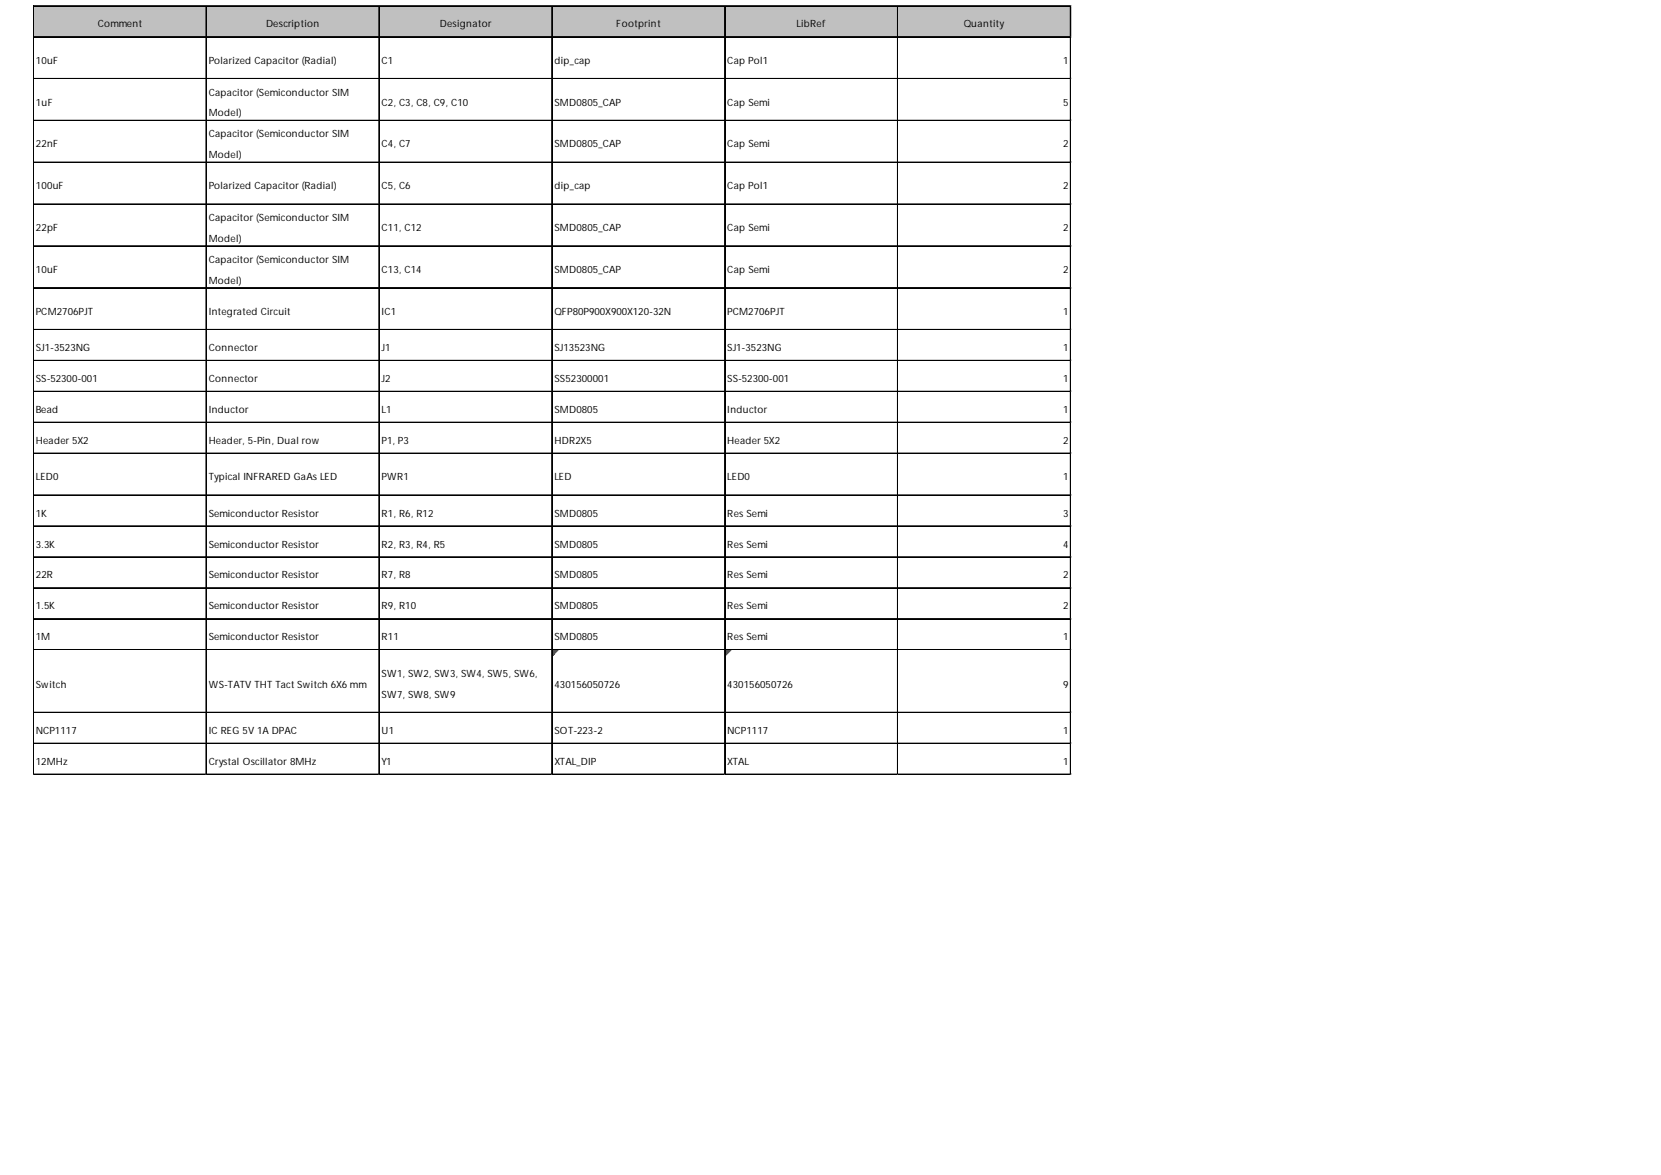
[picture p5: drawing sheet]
<svg xmlns="http://www.w3.org/2000/svg" width="445mm" height="315mm" viewBox="0 0 445 315" stroke-linecap="round" stroke-linejoin="round" font-family="sans-serif">
<defs><g id="words">
<g font-size="2.7">
<text x="26.2" y="7.3">Comment</text>
<text x="71.3" y="7.3">Description</text>
<text x="117.9" y="7.3">Designator</text>
<text x="165.2" y="7.3">Footprint</text>
<text x="213.5" y="7.3">LibRef</text>
<text x="258.3" y="7.3">Quantity</text>
<text x="9.6" y="17.1">10uF</text>
<text x="55.9" y="17.1">Polarized Capacitor (Radial)</text>
<text x="102.3" y="17.1">C1</text>
<text x="148.6" y="17.1">dip_cap</text>
<text x="194.9" y="17.1">Cap Pol1</text>
<text x="284.9" y="17.1">1</text>
<text x="9.6" y="28.3">1uF</text>
<text x="55.9" y="25.6">Capacitor (Semiconductor SIM</text>
<text x="102.3" y="28.3">C2, C3, C8, C9, C10</text>
<text x="148.6" y="28.3">SMD0805_CAP</text>
<text x="194.9" y="28.3">Cap Semi</text>
<text x="284.9" y="28.3">5</text>
<text x="55.9" y="31.2">Model)</text>
<text x="9.6" y="39.5">22nF</text>
<text x="55.9" y="36.8">Capacitor (Semiconductor SIM</text>
<text x="102.3" y="39.5">C4, C7</text>
<text x="148.6" y="39.5">SMD0805_CAP</text>
<text x="194.9" y="39.5">Cap Semi</text>
<text x="284.9" y="39.5">2</text>
<text x="55.9" y="42.4">Model)</text>
<text x="9.6" y="50.7">100uF</text>
<text x="55.9" y="50.7">Polarized Capacitor (Radial)</text>
<text x="102.3" y="50.7">C5, C6</text>
<text x="148.6" y="50.7">dip_cap</text>
<text x="194.9" y="50.7">Cap Pol1</text>
<text x="284.9" y="50.7">2</text>
<text x="55.9" y="59.3">Capacitor (Semiconductor SIM</text>
<text x="9.6" y="62">22pF</text>
<text x="55.9" y="64.9">Model)</text>
<text x="102.3" y="62">C11, C12</text>
<text x="148.6" y="62">SMD0805_CAP</text>
<text x="194.9" y="62">Cap Semi</text>
<text x="284.9" y="62">2</text>
<text x="55.9" y="70.5">Capacitor (Semiconductor SIM</text>
<text x="9.6" y="73.2">10uF</text>
<text x="55.9" y="76.1">Model)</text>
<text x="102.3" y="73.2">C13, C14</text>
<text x="148.6" y="73.2">SMD0805_CAP</text>
<text x="194.9" y="73.2">Cap Semi</text>
<text x="284.9" y="73.2">2</text>
<text x="9.6" y="84.4">PCM2706PJT</text>
<text x="55.9" y="84.4">Integrated Circuit</text>
<text x="102.3" y="84.4">IC1</text>
<text x="148.6" y="84.4">QFP80P900X900X120-32N</text>
<text x="194.9" y="84.4">PCM2706PJT</text>
<text x="284.9" y="84.4">1</text>
<text x="9.6" y="94.1">SJ1-3523NG</text>
<text x="55.9" y="94.1">Connector</text>
<text x="102.3" y="94.1">J1</text>
<text x="148.6" y="94.1">SJ13523NG</text>
<text x="194.9" y="94.1">SJ1-3523NG</text>
<text x="284.9" y="94.1">1</text>
<text x="9.6" y="102.4">SS-52300-001</text>
<text x="55.9" y="102.4">Connector</text>
<text x="102.3" y="102.4">J2</text>
<text x="148.6" y="102.4">SS52300001</text>
<text x="194.9" y="102.4">SS-52300-001</text>
<text x="284.9" y="102.4">1</text>
<text x="9.6" y="110.7">Bead</text>
<text x="55.9" y="110.7">Inductor</text>
<text x="102.3" y="110.7">L1</text>
<text x="148.6" y="110.7">SMD0805</text>
<text x="194.9" y="110.7">Inductor</text>
<text x="284.9" y="110.7">1</text>
<text x="9.6" y="119">Header 5X2</text>
<text x="55.9" y="119">Header, 5-Pin, Dual row</text>
<text x="102.3" y="119">P1, P3</text>
<text x="148.6" y="119">HDR2X5</text>
<text x="194.9" y="119">Header 5X2</text>
<text x="284.9" y="119">2</text>
<text x="9.6" y="128.8">LED0</text>
<text x="55.9" y="128.8">Typical INFRARED GaAs LED</text>
<text x="102.3" y="128.8">PWR1</text>
<text x="148.6" y="128.8">LED</text>
<text x="194.9" y="128.8">LED0</text>
<text x="284.9" y="128.8">1</text>
<text x="9.6" y="138.5">1K</text>
<text x="55.9" y="138.5">Semiconductor Resistor</text>
<text x="102.3" y="138.5">R1, R6, R12</text>
<text x="148.6" y="138.5">SMD0805</text>
<text x="194.9" y="138.5">Res Semi</text>
<text x="284.9" y="138.5">3</text>
<text x="9.6" y="146.8">3.3K</text>
<text x="55.9" y="146.8">Semiconductor Resistor</text>
<text x="102.3" y="146.8">R2, R3, R4, R5</text>
<text x="148.6" y="146.8">SMD0805</text>
<text x="194.9" y="146.8">Res Semi</text>
<text x="284.9" y="146.8">4</text>
<text x="9.6" y="155.1">22R</text>
<text x="55.9" y="155.1">Semiconductor Resistor</text>
<text x="102.3" y="155.1">R7, R8</text>
<text x="148.6" y="155.1">SMD0805</text>
<text x="194.9" y="155.1">Res Semi</text>
<text x="284.9" y="155.1">2</text>
<text x="9.6" y="163.4">1.5K</text>
<text x="55.9" y="163.4">Semiconductor Resistor</text>
<text x="102.3" y="163.4">R9, R10</text>
<text x="148.6" y="163.4">SMD0805</text>
<text x="194.9" y="163.4">Res Semi</text>
<text x="284.9" y="163.4">2</text>
<text x="9.6" y="171.7">1M</text>
<text x="55.9" y="171.7">Semiconductor Resistor</text>
<text x="102.3" y="171.7">R11</text>
<text x="148.6" y="171.7">SMD0805</text>
<text x="194.9" y="171.7">Res Semi</text>
<text x="284.9" y="171.7">1</text>
<text x="9.6" y="184.3">Switch</text>
<text x="55.9" y="184.3">WS-TATV THT Tact Switch 6X6 mm</text>
<text x="102.3" y="181.4">SW1, SW2, SW3, SW4, SW5, SW6,</text>
<text x="148.6" y="184.3">430156050726</text>
<text x="194.9" y="184.3">430156050726</text>
<text x="284.9" y="184.3">9</text>
<text x="102.3" y="187">SW7, SW8, SW9</text>
<text x="9.6" y="196.8">NCP1117</text>
<text x="55.9" y="196.8">IC REG 5V 1A DPAC</text>
<text x="102.3" y="196.8">U1</text>
<text x="148.6" y="196.8">SOT-223-2</text>
<text x="194.9" y="196.8">NCP1117</text>
<text x="284.9" y="196.8">1</text>
<text x="9.6" y="205.1">12MHz</text>
<text x="55.9" y="205.1">Crystal Oscillator 8MHz</text>
<text x="102.3" y="205.1">Y1</text>
<text x="148.6" y="205.1">XTAL_DIP</text>
<text x="194.9" y="205.1">XTAL</text>
<text x="284.9" y="205.1">1</text>
</g>
</g></defs>
<path d="M9.1 1.7h278v8.4h-278z" fill="#c0c0c0"/>
<path d="M148.1 174.4h1.5" fill="none" stroke="#008000" stroke-width=".27"/>
<path d="M148.1 174.4h1.5v.2h-1.5z" fill="#008000"/>
<path d="M148.1 174.6h1.2" fill="none" stroke="#008000" stroke-width=".27"/>
<path d="M148.1 174.6h1.2v.3h-1.2z" fill="#008000"/>
<path d="M148.1 174.9h1" fill="none" stroke="#008000" stroke-width=".27"/>
<path d="M148.1 174.9h1v.2h-1z" fill="#008000"/>
<path d="M148.1 175.1h.8" fill="none" stroke="#008000" stroke-width=".27"/>
<path d="M148.1 175.1h.8v.3h-.8z" fill="#008000"/>
<path d="M148.1 175.4h.5" fill="none" stroke="#008000" stroke-width=".27"/>
<path d="M148.1 175.4h.5v.2h-.5z" fill="#008000"/>
<path d="M148.1 175.6h.3" fill="none" stroke="#008000" stroke-width=".27"/>
<path d="M148.1 175.6h.3v.2h-.3z" fill="#008000"/>
<path d="M194.5 174.4h1.4" fill="none" stroke="#008000" stroke-width=".27"/>
<path d="M194.5 174.4h1.4v.2h-1.4z" fill="#008000"/>
<path d="M194.5 174.6h1.2" fill="none" stroke="#008000" stroke-width=".27"/>
<path d="M194.5 174.6h1.2v.3h-1.2z" fill="#008000"/>
<path d="M194.5 174.9h.9" fill="none" stroke="#008000" stroke-width=".27"/>
<path d="M194.5 174.9h.9v.2h-.9z" fill="#008000"/>
<path d="M194.5 175.1h.7" fill="none" stroke="#008000" stroke-width=".27"/>
<path d="M194.5 175.1h.7v.3h-.7z" fill="#008000"/>
<path d="M194.5 175.4h.4" fill="none" stroke="#008000" stroke-width=".27"/>
<path d="M194.5 175.4h.4v.2h-.4z" fill="#008000"/>
<path d="M194.5 175.6h.2" fill="none" stroke="#008000" stroke-width=".27"/>
<path d="M194.5 175.6h.2v.2h-.2z" fill="#008000"/>
<g fill="none" stroke="#000" stroke-width=".27">
<path d="M8.9 1.5v206.3M9 1.5v206.3M9.1 1.5h278M9.1 1.6h278M9.1 9.8h278M9.1 9.9h278M55.2 1.8v206M55.3 1.8v206M101.5 1.8v206M101.7 1.8v206M147.9 1.8v206M148 1.8v206"/>
<path d="M194.2 1.8v206M194.3 1.8v206M240.5 1.8v206M240.7 1.8v206M286.9 1.8v206M287 1.8v206M9.1 21h278M9.1 21.1h278M9.1 32.2h278M9.1 32.4h278M9.1 43.5h278M9.1 43.6h278"/>
<path d="M9.1 54.7h278M9.1 54.8h278M9.1 65.9h278M9.1 66h278M9.1 77.1h278M9.1 77.2h278M9.1 88.3h278M9.1 88.4h278M9.1 96.6h278M9.1 96.7h278M9.1 104.9h278M9.1 105h278"/>
<path d="M9.1 113.2h278M9.1 113.3h278M9.1 121.5h278M9.1 121.6h278M9.1 132.7h278M9.1 132.8h278M9.1 141h278M9.1 141.1h278M9.1 149.3h278M9.1 149.4h278M9.1 157.6h278M9.1 157.7h278"/>
<path d="M9.1 165.8h278M9.1 166h278M9.1 174.1h278M9.1 174.3h278M9.1 191h278M9.1 191.1h278M9.1 199.2h278M9.1 199.4h278M9.1 207.5h278M9.1 207.7h278"/>
</g>
<path d="M8.9 207.8h.1" fill="none" stroke="#d4d4d4" stroke-width=".27"/>
<path d="M8.9 207.8h.2z" fill="#d4d4d4"/>
<path d="M55.2 207.8h.1" fill="none" stroke="#d4d4d4" stroke-width=".27"/>
<path d="M55.2 207.8h.2z" fill="#d4d4d4"/>
<path d="M101.5 207.8h.1" fill="none" stroke="#d4d4d4" stroke-width=".27"/>
<path d="M101.5 207.8h.3z" fill="#d4d4d4"/>
<path d="M147.9 207.8h.1" fill="none" stroke="#d4d4d4" stroke-width=".27"/>
<path d="M147.9 207.8h.2z" fill="#d4d4d4"/>
<path d="M194.2 207.8h.1" fill="none" stroke="#d4d4d4" stroke-width=".27"/>
<path d="M194.2 207.8h.3z" fill="#d4d4d4"/>
<path d="M240.5 207.8h.1" fill="none" stroke="#d4d4d4" stroke-width=".27"/>
<path d="M240.5 207.8h.3z" fill="#d4d4d4"/>
<path d="M286.9 207.8h.1" fill="none" stroke="#d4d4d4" stroke-width=".27"/>
<path d="M286.9 207.8h.2z" fill="#d4d4d4"/>
<path d="M287.1 1.5h.1" fill="none" stroke="#d4d4d4" stroke-width=".27"/>
<path d="M287.1 1.5l.1 .3z" fill="#d4d4d4"/>
<path d="M287.1 9.8h.1" fill="none" stroke="#d4d4d4" stroke-width=".27"/>
<path d="M287.1 9.8l.1 .3z" fill="#d4d4d4"/>
<path d="M287.1 21h.1" fill="none" stroke="#d4d4d4" stroke-width=".27"/>
<path d="M287.1 21l.1 .3z" fill="#d4d4d4"/>
<path d="M287.1 32.2h.1" fill="none" stroke="#d4d4d4" stroke-width=".27"/>
<path d="M287.1 32.2l.1 .3z" fill="#d4d4d4"/>
<path d="M287.1 43.5h.1" fill="none" stroke="#d4d4d4" stroke-width=".27"/>
<path d="M287.1 43.5l.1 .2z" fill="#d4d4d4"/>
<path d="M287.1 54.7h.1" fill="none" stroke="#d4d4d4" stroke-width=".27"/>
<path d="M287.1 54.7l.1 .2z" fill="#d4d4d4"/>
<path d="M287.1 65.9h.1" fill="none" stroke="#d4d4d4" stroke-width=".27"/>
<path d="M287.1 65.9l.1 .2z" fill="#d4d4d4"/>
<path d="M287.1 77.1h.1" fill="none" stroke="#d4d4d4" stroke-width=".27"/>
<path d="M287.1 77.1l.1 .2z" fill="#d4d4d4"/>
<path d="M287.1 88.3h.1" fill="none" stroke="#d4d4d4" stroke-width=".27"/>
<path d="M287.1 88.3l.1 .3z" fill="#d4d4d4"/>
<path d="M287.1 96.6h.1" fill="none" stroke="#d4d4d4" stroke-width=".27"/>
<path d="M287.1 96.6l.1 .2z" fill="#d4d4d4"/>
<path d="M287.1 104.9h.1" fill="none" stroke="#d4d4d4" stroke-width=".27"/>
<path d="M287.1 104.9l.1 .2z" fill="#d4d4d4"/>
<path d="M287.1 113.2h.1" fill="none" stroke="#d4d4d4" stroke-width=".27"/>
<path d="M287.1 113.2l.1 .2z" fill="#d4d4d4"/>
<path d="M287.1 121.5h.1" fill="none" stroke="#d4d4d4" stroke-width=".27"/>
<path d="M287.1 121.5l.1 .2z" fill="#d4d4d4"/>
<path d="M287.1 132.7h.1" fill="none" stroke="#d4d4d4" stroke-width=".27"/>
<path d="M287.1 132.7l.1 .2z" fill="#d4d4d4"/>
<path d="M287.1 141h.1" fill="none" stroke="#d4d4d4" stroke-width=".27"/>
<path d="M287.1 141l.1 .2z" fill="#d4d4d4"/>
<path d="M287.1 149.3h.1" fill="none" stroke="#d4d4d4" stroke-width=".27"/>
<path d="M287.1 149.3l.1 .2z" fill="#d4d4d4"/>
<path d="M287.1 157.6h.1" fill="none" stroke="#d4d4d4" stroke-width=".27"/>
<path d="M287.1 157.6l.1 .2z" fill="#d4d4d4"/>
<path d="M287.1 165.8h.1" fill="none" stroke="#d4d4d4" stroke-width=".27"/>
<path d="M287.1 165.8l.1 .3z" fill="#d4d4d4"/>
<path d="M287.1 174.1h.1" fill="none" stroke="#d4d4d4" stroke-width=".27"/>
<path d="M287.1 174.1l.1 .3z" fill="#d4d4d4"/>
<path d="M287.1 191h.1" fill="none" stroke="#d4d4d4" stroke-width=".27"/>
<path d="M287.1 191l.1 .2z" fill="#d4d4d4"/>
<path d="M287.1 199.2h.1" fill="none" stroke="#d4d4d4" stroke-width=".27"/>
<path d="M287.1 199.2l.1 .3z" fill="#d4d4d4"/>
<path d="M287.1 207.5h.1" fill="none" stroke="#d4d4d4" stroke-width=".27"/>
<path d="M287.1 207.5l.1 .3z" fill="#d4d4d4"/>
<use href="#words"/>
</svg>
